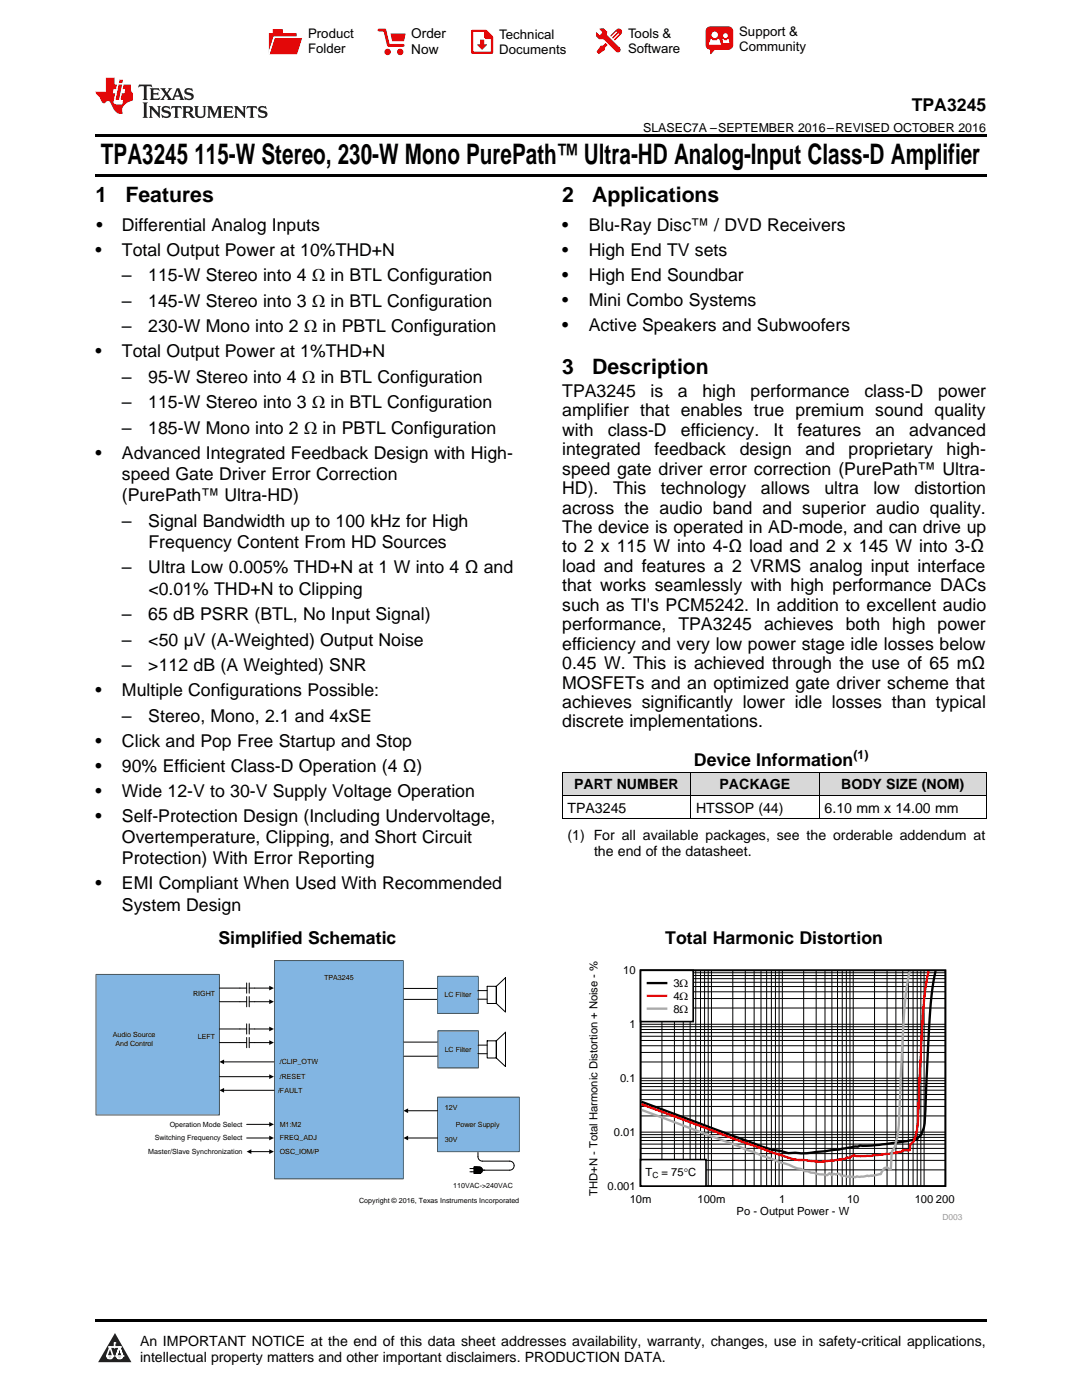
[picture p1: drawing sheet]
<svg xmlns="http://www.w3.org/2000/svg" width="216mm" height="279mm" viewBox="0 0 216 279" stroke-linecap="round" stroke-linejoin="round" font-family="sans-serif">
<defs><g id="words">
<g font-size="5.6">
<text x="20.1" y="32.8">TPA3245</text>
<text x="38.8" y="32.8">115-W Stereo, 230-W Mono PurePath™ Ultra-HD Analog-Input Class-D Amplifier</text>
</g>
<g font-size="4.2">
<text x="19" y="40.4">1</text>
<text x="25" y="40.4">Features</text>
<text x="112.2" y="40.4">2</text>
<text x="118.2" y="40.4">Applications</text>
<text x="112.2" y="74.5">3</text>
<text x="118.2" y="74.5">Description</text>
</g>
<g font-size="3.5">
<text x="181.9" y="22.2">TPA3245</text>
<text x="19.2" y="46.1">•</text>
<text x="24.3" y="46.1">Differential Analog Inputs</text>
<text x="112.2" y="46.1">•</text>
<text x="117.5" y="46.1">Blu-Ray Disc™ / DVD Receivers</text>
<text x="19" y="51.1">•</text>
<text x="24.3" y="51.1">Total Output Power at 10%THD+N</text>
<text x="112.2" y="51.1">•</text>
<text x="117.5" y="51.1">High End TV sets</text>
<text x="24.3" y="56.2">–</text>
<text x="29.6" y="56.2">115-W Stereo into 4 Ω in BTL Configuration</text>
<text x="112.2" y="56.1">•</text>
<text x="117.5" y="56.1">High End Soundbar</text>
<text x="24.3" y="61.2">–</text>
<text x="29.6" y="61.2">145-W Stereo into 3 Ω in BTL Configuration</text>
<text x="112.2" y="61.1">•</text>
<text x="117.5" y="61.1">Mini Combo Systems</text>
<text x="19" y="71.3">•</text>
<text x="24.3" y="66.3">–</text>
<text x="24.3" y="71.3">Total Output Power at 1%THD+N</text>
<text x="29.6" y="66.3">230-W Mono into 2 Ω in PBTL Configuration</text>
<text x="112.2" y="66.1">•</text>
<text x="117.5" y="66.1">Active Speakers and Subwoofers</text>
<text x="24.3" y="76.4">–</text>
<text x="29.6" y="76.4">95-W Stereo into 4 Ω in BTL Configuration</text>
<text x="24.3" y="81.5">–</text>
<text x="29.6" y="81.5">115-W Stereo into 3 Ω in BTL Configuration</text>
<text x="112.2" y="79.2">TPA3245</text>
<text x="112.2" y="83.1">amplifier that enables true premium sound quality</text>
<text x="129.8" y="79.2">is</text>
<text x="135.3" y="79.2">a</text>
<text x="140.2" y="79.2">high</text>
<text x="149.8" y="79.2">performance</text>
<text x="172.5" y="79.2">class-D</text>
<text x="187.2" y="79.2">power</text>
<text x="24.3" y="86.6">–</text>
<text x="29.6" y="86.6">185-W Mono into 2 Ω in PBTL Configuration</text>
<text x="112.2" y="87">with</text>
<text x="121.3" y="87">class-D</text>
<text x="135.9" y="87">efficiency.</text>
<text x="154.4" y="87">It</text>
<text x="159.1" y="87">features</text>
<text x="174.7" y="87">an</text>
<text x="181.4" y="87">advanced</text>
<text x="19" y="91.6">•</text>
<text x="24.3" y="91.6">Advanced Integrated Feedback Design with High-</text>
<text x="24.3" y="95.8">speed Gate Driver Error Correction</text>
<text x="112.2" y="90.8">integrated</text>
<text x="112.2" y="94.7">speed gate driver error correction (PurePath™ Ultra-</text>
<text x="130.6" y="90.8">feedback</text>
<text x="147.6" y="90.8">design</text>
<text x="160.7" y="90.8">and</text>
<text x="169.3" y="90.8">proprietary</text>
<text x="188.9" y="90.8">high-</text>
<text x="24.3" y="100">(PurePath™ Ultra-HD)</text>
<text x="112.2" y="98.6">HD).</text>
<text x="122.3" y="98.6">This</text>
<text x="131.9" y="98.6">technology</text>
<text x="151.8" y="98.6">allows</text>
<text x="164.5" y="98.6">ultra</text>
<text x="174.3" y="98.6">low</text>
<text x="182.5" y="98.6">distortion</text>
<text x="24.3" y="105.1">–</text>
<text x="29.6" y="105.1">Signal Bandwidth up to 100 kHz for High</text>
<text x="112.2" y="102.5">across the audio band and superior audio quality.</text>
<text x="112.2" y="106.4">The device is operated in AD-mode, and can drive up</text>
<text x="29.6" y="109.4">Frequency Content From HD Sources</text>
<text x="112.2" y="110.2">to 2 x 115 W into 4-Ω load and 2 x 145 W into 3-Ω</text>
<text x="24.3" y="114.4">–</text>
<text x="29.6" y="114.4">Ultra Low 0.005% THD+N at 1 W into 4 Ω and</text>
<text x="29.6" y="118.7">&lt;0.01% THD+N to Clipping</text>
<text x="112.2" y="114.1">load and features a 2 VRMS analog input interface</text>
<text x="112.2" y="118">that works seamlessly with high performance DACs</text>
<text x="24.3" y="123.8">–</text>
<text x="29.6" y="123.8">65 dB PSRR (BTL, No Input Signal)</text>
<text x="112.2" y="121.9">such as TI's PCM5242. In addition to excellent audio</text>
<text x="112.2" y="125.8">performance, TPA3245 achieves both high power</text>
<text x="24.3" y="128.8">–</text>
<text x="29.6" y="128.8">&lt;50 µV (A-Weighted) Output Noise</text>
<text x="112.2" y="129.6">efficiency and very low power stage idle losses below</text>
<text x="24.3" y="133.9">–</text>
<text x="29.6" y="133.9">&gt;112 dB (A Weighted) SNR</text>
<text x="112.2" y="133.5">0.45 W. This is achieved through the use of 65 mΩ</text>
<text x="112.2" y="137.4">MOSFETs and an optimized gate driver scheme that</text>
<text x="19" y="138.9">•</text>
<text x="24.3" y="138.9">Multiple Configurations Possible:</text>
<text x="112.2" y="141.3">achieves significantly lower idle losses than typical</text>
<text x="19" y="149">•</text>
<text x="24.3" y="144">–</text>
<text x="24.3" y="149">Click and Pop Free Startup and Stop</text>
<text x="29.6" y="144">Stereo, Mono, 2.1 and 4xSE</text>
<text x="112.2" y="145.2">discrete implementations.</text>
<text x="19" y="154">•</text>
<text x="24.3" y="154">90% Efficient Class-D Operation (4 Ω)</text>
<text x="138.5" y="152.9">Device Information</text>
<text x="19" y="159">•</text>
<text x="24.3" y="159">Wide 12-V to 30-V Supply Voltage Operation</text>
<text x="19" y="164">•</text>
<text x="24.3" y="164">Self-Protection Design (Including Undervoltage,</text>
<text x="24.3" y="168.3">Overtemperature, Clipping, and Short Circuit</text>
<text x="24.3" y="172.5">Protection) With Error Reporting</text>
<text x="19" y="177.5">•</text>
<text x="24.3" y="177.5">EMI Compliant When Used With Recommended</text>
<text x="24.3" y="181.8">System Design</text>
<text x="43.6" y="188.5">Simplified Schematic</text>
<text x="132.8" y="188.5">Total Harmonic Distortion</text>
</g>
<g font-size="2.8">
<text x="114.5" y="157.6">PART NUMBER</text>
<text x="143.6" y="157.6">PACKAGE</text>
<text x="167.9" y="157.6">BODY SIZE (NOM)</text>
<text x="113.2" y="162.2">TPA3245</text>
<text x="113.2" y="167.7">(1) For all available packages, see the orderable addendum at</text>
<text x="138.9" y="162.2">HTSSOP (44)</text>
<text x="164.5" y="162.2">6.10 mm x 14.00 mm</text>
<text x="118.5" y="170.9">the end of the datasheet.</text>
<text x="27.9" y="268.6">An IMPORTANT NOTICE at the end of this data sheet addresses availability, warranty, changes, use in safety-critical applications,</text>
<text x="27.9" y="271.8">intellectual property matters and other important disclaimers. PRODUCTION DATA.</text>
</g>
<g font-size="2.7">
<text x="82.1" y="7.7">Order</text>
<text x="82.1" y="10.7">Now</text>
</g>
<g font-size="2.6">
<text x="61.5" y="7.6">Product</text>
<text x="61.5" y="10.6">Folder</text>
<text x="99.6" y="7.8">Technical</text>
<text x="99.6" y="10.8">Documents</text>
<text x="125.3" y="7.6">Tools &amp;</text>
<text x="125.3" y="10.6">Software</text>
<text x="147.5" y="7.2">Support &amp;</text>
<text x="147.5" y="10.2">Community</text>
</g>
<g font-size="2.5">
<text x="128.3" y="26.3">SLASEC7A –SEPTEMBER 2016–REVISED OCTOBER 2016</text>
<text x="170.3" y="151.5">(1)</text>
</g>
<g font-size="2.2">
<text x="124.4" y="194.4">10</text>
<text x="134.4" y="197">3:</text>
<text x="134.4" y="199.5">4:</text>
<text x="134.4" y="202.1">8:</text>
<text x="125.6" y="205.1">1</text>
<text x="123.7" y="215.9">0.1</text>
<text x="122.5" y="226.7">0.01</text>
<text x="119.2" y="238.6" transform="rotate(-90 119.2 238.6)">THD+N - Total Harmonic Distortion + Noise - %</text>
<text x="121.2" y="237.4">0.001</text>
<text x="125.7" y="240">10m</text>
<text x="128.8" y="234.7">T</text>
<text x="132" y="234.7">= 75</text>
<text x="136.4" y="234.7">qC</text>
<text x="139.2" y="240">100m</text>
<text x="155.5" y="240">1</text>
<text x="169" y="240">10</text>
<text x="182.5" y="240">100 200</text>
<text x="147" y="242.5">Po - Output Power - W</text>
</g>
<text font-size="1.7" x="130.2" y="235.1">C</text>
<text font-size="1.7" fill="#999" x="188.1" y="243.5">D003</text>
<g font-size="1.4">
<text x="64.7" y="195.7">TPA3245</text>
<text x="38.5" y="198.8">RIGHT</text>
<text x="88.7" y="199">LC Filter</text>
<text x="22.5" y="207">Audio Source</text>
<text x="23" y="208.7">And Control</text>
<text x="39.5" y="207.3">LEFT</text>
<text x="88.7" y="209.9">LC Filter</text>
<text x="55.8" y="215.4">/RESET</text>
<text x="55.8" y="212.3">/CLIP_OTW</text>
<text x="55.5" y="218.1">/FAULT</text>
<text x="88.8" y="221.6">12V</text>
<text x="30.9" y="227.5">Switching Frequency Select</text>
<text x="33.9" y="224.8">Operation Mode Select</text>
<text x="55.8" y="224.8">M1:M2</text>
<text x="55.8" y="227.5">FREQ_ADJ</text>
<text x="88.8" y="227.9">30V</text>
<text x="90.9" y="224.8">Power Supply</text>
<text x="29.6" y="230.3">Master/Slave Synchronization</text>
<text x="55.8" y="230.3">OSC_IOM/P</text>
<text x="90.4" y="237.1">110VAC-&gt;240VAC</text>
<text x="71.7" y="240.2">Copyright © 2016, Texas Instruments Incorporated</text>
</g>
</g></defs>
<g fill="#d8d8d8">
<path d="M112.2 154.2h25.6v4.6h-25.6z"/>
<path d="M137.8 154.2h25.7v4.6h-25.7z"/>
<path d="M163.5 154.2h33.3v4.6h-33.3z"/>
</g>
<path d="M22.9 266l3.3 5.9h-6.6z" fill="#231f20"/>
<path d="M21.3 270.6h1.2l-.3 .5h-.3a.53 .53 0 0 1-.6-.5z" fill-rule="evenodd" fill="#fff"/>
<path d="M21.3 270.6h1.2l-.3 .5h-.3a.53 .53 0 0 1-.6-.5z" fill="none" stroke="#231f20" stroke-width=".33"/>
<path d="M21.3 270.6l1.2 .1-.3 .4h-.5z" fill="none" stroke="#fff" stroke-width=".33"/>
<path d="M22.9 268.9h.1" fill="none" stroke="#fff" stroke-width=".33"/>
<path d="M22.9 268v.9z" fill="#fff"/>
<path d="M22.9 268v.9z" fill="none" stroke="#fff" stroke-width=".33"/>
<circle cx="22.9" cy="268" r=".16" fill="#fff"/>
<path d="M21.8 268.8h.1" fill="none" stroke="#fff" stroke-width=".33"/>
<path d="M21.8 268.8h2.2z" fill="#fff"/>
<path d="M21.8 268.8h2.2z" fill="none" stroke="#fff" stroke-width=".33"/>
<circle cx="24" cy="268.8" r=".16" fill="#fff"/>
<path d="M23.2 270.6h.1" fill="none" stroke="#fff" stroke-width=".33"/>
<path d="M23.8 268.8l-.6 1.8z" fill="#fff"/>
<path d="M23.8 268.8l-.6 1.8z" fill="none" stroke="#fff" stroke-width=".33"/>
<path d="M23.8 268.8l.7 1.8z" fill="#fff"/>
<path d="M23.8 268.8l.7 1.8z" fill="none" stroke="#fff" stroke-width=".33"/>
<path d="M24.4 270.6h.1" fill="none" stroke="#fff" stroke-width=".33"/>
<circle cx="21.3" cy="270.6" r=".16" fill="#fff"/>
<path d="M22 268.8l-.7 1.8z" fill="#fff"/>
<path d="M22 268.8l-.7 1.8z" fill="none" stroke="#fff" stroke-width=".33"/>
<path d="M22 268.8l.5 1.8z" fill="#fff"/>
<path d="M22 268.8l.5 1.8z" fill="none" stroke="#fff" stroke-width=".33"/>
<circle cx="22.5" cy="270.6" r=".16" fill="#fff"/>
<path d="M23.3 270.6h1.2a.63 .63 0 0 1-.6 .5 .63 .63 0 0 1-.6-.5z" fill-rule="evenodd" fill="#fff"/>
<path d="M23.3 270.6h1.2a.63 .63 0 0 1-.6 .5 .63 .63 0 0 1-.6-.5z" fill="none" stroke="#231f20" stroke-width=".33"/>
<path d="M23.3 270.6h1.2l-.4 .5h-.5z" fill="none" stroke="#fff" stroke-width=".33"/>
<path d="M23.2 270.6h.1" fill="none" stroke="#fff" stroke-width=".33"/>
<circle cx="24.5" cy="270.6" r=".16" fill="#fff"/>
<path d="M19 263.2h177.8v.5h-177.8z" fill="#000"/>
<path d="M117.1 191.8h74.9v51.8h-74.9z" fill-rule="evenodd" fill="#fff"/>
<path d="M127.8 193.7h60.8v43h-60.8z" fill="none" stroke="#000" stroke-width=".32"/>
<g fill="none" stroke="#000" stroke-width=".2">
<path d="M127.8 199.3h60.9M127.8 197.9h60.9M127.8 196.9h60.9M127.8 196h60.9M127.8 195.3h60.9M127.8 194.7h60.9M127.8 194.1h60.9M132.1 193.7v43M134.6 193.7v43M136.3 193.7v43M137.7 193.7v43M138.8 193.7v43"/>
<path d="M139.8 193.7v43M140.6 193.7v43M141.3 193.7v43M142 193.7v43M146.2 193.7v43M148.7 193.7v43M150.5 193.7v43M151.8 193.7v43M153 193.7v43M153.9 193.7v43M154.7 193.7v43M155.5 193.7v43"/>
<path d="M156.1 193.7v43M160.4 193.7v43M162.9 193.7v43M164.6 193.7v43M166 193.7v43M167.1 193.7v43M168.1 193.7v43M168.9 193.7v43M169.6 193.7v43M170.3 193.7v43M174.5 193.7v43M177 193.7v43"/>
<path d="M178.8 193.7v43M180.1 193.7v43M181.3 193.7v43M182.2 193.7v43M183 193.7v43M183.7 193.7v43M184.4 193.7v43M127.8 219.5h60.9M127.8 218.4h60.9M127.8 217.6h60.9M127.8 216.9h60.9M127.8 216.2h60.9"/>
<path d="M127.8 215.7h60.9M127.8 215.2h60.9M127.8 211.9h60.9M127.8 210h60.9M127.8 208.7h60.9M127.8 207.7h60.9M127.8 206.8h60.9M127.8 206.1h60.9M127.8 205.5h60.9M127.8 204.9h60.9M127.8 204.4h60.9M127.8 201.2h60.9"/>
<path d="M127.8 233.5h60.9M127.8 231.6h60.9M127.8 230.2h60.9M127.8 229.2h60.9M127.8 228.3h60.9M127.8 227.6h60.9M127.8 227h60.9M127.8 226.4h60.9M127.8 225.9h60.9M127.8 222.7h60.9M127.8 220.8h60.9"/>
</g>
<path d="M186.7 193.8l-.2 .6a52.8 52.8 0 0 0-.9 8l-.9 19a7.8 7.8 0 0 1-.7 4.5 1.28 1.28 0 0 1-.8 1.1l-.2 .4-2.1 .4-5.4 .7-2.6 .2-1.3-.1-.4 .2-1 .1-2.8 .5-4.5 .5a12 12 0 0 1-4.2 .1l-1.4 .1-1.5-.4-1.8-.2-2-.7-24-8.9" fill="none" stroke="#000" stroke-width=".46"/>
<path d="M185.3 193.8l-.6 3.3-.5 5.1-.9 18.6a16.1 16.1 0 0 1-.6 5.9 1.8 1.8 0 0 1-1 1.6l-.2 1.2-1.3 .1-.6 .3-2.9 .4a25.8 25.8 0 0 1-5.8 .4l-.5-.1-.4 .1-.5 .4-.4-.1-.5 .3-1.6 .2a16.6 16.6 0 0 1-6.6 0 9.4 9.4 0 0 1-4.7-1l-7.5-2.6-20.2-7.5" fill="none" stroke="#f00" stroke-width=".46"/>
<path d="M181.5 193.8l-.6 3.2-.5 4.7-.9 19.6a26.3 26.3 0 0 1-.9 7.6l-.7 1.1-.1 3.3a.56 .56 0 0 1-.7-.3h-.2a.73 .73 0 0 0-.8 .6l-.4 .7-1.7 .4-.9-.1-1.6 .3-.5-.1-.3 .1-.6-.1-.4 .1-.3-.2-.3 .2-.7-.3-.4 .1-.8-.5-.4 .2-.4-.1-.4 .2-.5-.4-.4 .5-4.6-.9-.7-.4-.7-.1-1.7-.7-1.9-.6-27.5-10.4" fill="none" stroke="#aaa" stroke-width=".46"/>
<path d="M127.8 231.4h13.1v5.3h-13.1z" fill-rule="evenodd" fill="#fff"/>
<path d="M127.8 231.4h13.1v5.3h-13.1z" fill="none" stroke="#000" stroke-width=".32"/>
<path d="M127.8 193.7h10.5v10.2h-10.5z" fill-rule="evenodd" fill="#fff"/>
<path d="M127.8 193.7h10.5v10.2h-10.5z" fill="none" stroke="#000" stroke-width=".32"/>
<path d="M129.3 196.2h3.6" fill="none" stroke="#000" stroke-width=".46"/>
<path d="M129.3 198.7h3.6" fill="none" stroke="#f00" stroke-width=".46"/>
<path d="M129.3 201.3h3.6" fill="none" stroke="#aaa" stroke-width=".46"/>
<path d="M87.3 219h16.3v10.8h-16.3z" fill-rule="evenodd" fill="#82b5e2"/>
<path d="M87.3 219h16.3v10.8h-16.3z" fill="none" stroke="#295c75" stroke-width=".2"/>
<path d="M80.6 199.5h6.7M81.3 221.7h6M93.8 233.2h1.6M93.8 233.9h1.6M94.6 232.9a1.85 1.85 0 0 1 1.7 .6l-.2 .3a1.99 1.99 0 0 1-1.5 .4 1.01 1.01 0 0 0 0-1.3zM94.6 232.9h1a.64 .64 0 0 1 .7 .6 .64 .64 0 0 1-.7 .7h-1zM94.6 232.9h1.2v1.2h-1.2zM95.4 230v.8a.87 .87 0 0 0 .9 .9h5.4a.9 .9 0 0 1 .9 .9 .9 .9 0 0 1-.9 .9h-6.3M95.9 233v1M96 233.1v.9M96.2 233.2v.7" fill="none" stroke="#000" stroke-width=".2"/>
<g fill="#000">
<path d="M80.5 221.7l.9-.5v.9z"/>
<path d="M94.6 232.9h1.2v1.2h-1.2z" fill-rule="evenodd"/>
</g>
<path d="M54.8 191.7h25.7v43.6h-25.7z" fill-rule="evenodd" fill="#82b5e2"/>
<path d="M54.8 191.7h25.7v43.6h-25.7z" fill="none" stroke="#295c75" stroke-width=".2"/>
<path d="M80.6 197.3h6.7" fill="none" stroke="#000" stroke-width=".2"/>
<path d="M19.2 194.5h24.6v28h-24.6z" fill-rule="evenodd" fill="#82b5e2"/>
<path d="M19.2 194.5h24.6v28h-24.6z" fill="none" stroke="#295c75" stroke-width=".2"/>
<g fill="none" stroke="#000" stroke-width=".2">
<path d="M43.8 197.2h5.4M43.8 199.9h5.4M49.2 196.2v2M49.2 198.9v2M49.7 196.2v2M49.7 198.9v2M49.7 197.2h4.1M49.7 199.9h4.1M43.8 205.4h5.4M43.8 208.1h5.4M49.2 204.3v2.1M49.2 207.1v2"/>
<path d="M49.7 204.3v2.1M49.7 207.1v2M49.7 205.4h4.1M49.7 208.1h4.1M80.6 210.8h6.7M80.6 208h6.7"/>
</g>
<path d="M53.7 199.4l1 .5-1 .5zM53.7 196.7l1 .5-1 .5zM53.7 207.6l1 .5-1 .4zM53.7 204.9l1 .5-1 .4z" fill="#000"/>
<path d="M87.3 194.8h8.1v7.5h-8.1z" fill-rule="evenodd" fill="#82b5e2"/>
<path d="M87.3 194.8h8.1v7.5h-8.1z" fill="none" stroke="#295c75" stroke-width=".2"/>
<path d="M87.4 205.7h8.1v7.4h-8.1z" fill-rule="evenodd" fill="#82b5e2"/>
<path d="M87.4 205.7h8.1v7.4h-8.1z" fill="none" stroke="#295c75" stroke-width=".2"/>
<g fill="none" stroke="#000" stroke-width=".2">
<path d="M112.2 158.8h84.6M112.2 154.1h84.6M112.2 154.2v9.3M137.8 154.2v9.3M163.4 154.2v9.3M196.8 154.2v9.3M112.2 163.4h84.6M95.4 199.4h1.8M95.4 197.7h1.8M97.2 196.8h1.8v3.5h-1.8zM99 196.8l1.9-1.7v6.9l-1.9-1.7zM43.8 214.9h10"/>
<path d="M44.6 217.6h10.1M44.6 211.9h10.1M95.4 210.3h1.8M95.4 208.6h1.8M97.2 207.7h1.8v3.4h-1.8zM99 207.7l1.9-1.7v6.9l-1.9-1.8zM49.2 224.4h4.6M49.2 227.1h4.6M50 229.8h3.8M81.3 227.1h6"/>
</g>
<path d="M43.8 217.6l.9-.5v1zM43.8 211.9l.9-.4v.9zM53.7 214.4l1 .5-1 .4zM49.2 229.8l1-.4v.9zM53.7 223.9l1 .5-1 .5zM53.7 226.6l1 .5-1 .5zM53.7 229.4l1 .4-1 .5zM80.5 227.1l.9-.5v1z" fill="#000"/>
<path d="M19 34.8h177.8v.5h-177.8zM19 26.8h177.8v.6h-177.8z" fill="#000"/>
<path d="M27.7 16.9l-.1 .6 .6-.3h.5v.2v2.2l-.2 .4h1l-.2-.4v-2.2v-.2h.5l.6 .3-.2-.6zM29.9 17.6l.2 .4v1.6l-.2 .4h1.9l.1-.6a1.09 1.09 0 0 1-1.3 .1v-.6h.6l.4 .2v-.7l-.2 .2h-.8v-.6l.2-.1a1.01 1.01 0 0 1 1 .3l-.1-.6zM32 17.6l.9 1.2-1 1.2h.9l-.2-.3 .5-.7 .5 .7-.3 .3h1.7l-.2-.3 .1-.4h1l.1 .4-.2 .3h1l-.3-.4-.7-2h-.5l-1 2.2-.8-1.1 .9-1.1h-.9l.2 .2-.4 .7-.4-.7 .2-.2zM35.4 18l.4 1h-.8zM37 17.7a.66 .66 0 0 0-.2 .8 .66 .66 0 0 0 .6 .4l.7 .2 .1 .2a.8 .8 0 0 1-.7 .4 .8 .8 0 0 1-.7-.5l.1 .8 .2-.2a.94 .94 0 0 0 1.1 .1 .94 .94 0 0 0 .4-.9 1.48 1.48 0 0 0-1.3-.6v-.4a1.1 1.1 0 0 1 1.2 .2l-.2-.6-.2 .1-.5-.1zM28.5 20.4l.2 .4v2.3l-.2 .4h1l-.2-.4v-2.3l.2-.4zM29.7 21.2l.2 .4v1.5l-.2 .4h.8l-.3-.4 .1-1.3 1.6 1.8v-2l.2-.4h-.7l.2 .2v1.1l-1.2-1.3zM32.5 21.3a.66 .66 0 0 0-.2 .8 .66 .66 0 0 0 .6 .4l.6 .2 .2 .2a.8 .8 0 0 1-.8 .4 .8 .8 0 0 1-.7-.5l.2 .7 .2-.1a.94 .94 0 0 0 1 .1 .94 .94 0 0 0 .5-1 1.47 1.47 0 0 0-1.3-.6l-.1-.3a1.1 1.1 0 0 1 1.3 .2l-.2-.6-.2 .1-.5-.2zM34.3 21.2l-.2 .6a.64 .64 0 0 1 .8-.3v1.6l-.2 .4h1l-.3-.4 .1-1.6a.66 .66 0 0 1 .8 .3l-.2-.6zM36.3 21.2l.3 .4v1.5l-.3 .4h1l-.2-.2v-.7h.5l.1 .1a.8 .8 0 0 0 1.2 .7l-1-1a.62 .62 0 0 0 .6-.5 .62 .62 0 0 0-.6-.7zM37.1 21.5h.1a.48 .48 0 0 1 .6 0 .48 .48 0 0 1 .1 .6l-.2 .1-.6 .1zM38.7 21.2l.2 .2a2.29 2.29 0 0 0 .4 2 1.05 1.05 0 0 0 1.7-.7v-1.3l.2-.2h-.8l.2 .4v1.1a.61 .61 0 0 1-.6 .6 .61 .61 0 0 1-.6-.6v-1.1l.3-.4zM41.3 21.2l.3 .4v1.5l-.3 .4h.8l-.2-.4v-1.4l.8 1.9 .9-1.9v1.4l-.2 .4h.9l-.2-.4v-1.5l.2-.4h-.8l-.7 1.5-.6-1.5zM44.5 21.2l.2 .4v1.5l-.2 .4h1.9l.2-.6a1.1 1.1 0 0 1-1.4 .2v-.7h.6l.4 .2v-.6l-.2 .1-.8 .1v-.6l.2-.1a1.02 1.02 0 0 1 1.1 .2l-.2-.5zM46.7 21.2l.2 .4v1.5l-.2 .4h.8l-.3-.4 .1-1.3 1.6 1.8v-2l.2-.4h-.7l.2 .2v1.1l-1.2-1.3zM49.3 21.2l-.1 .6a.64 .64 0 0 1 .8-.3v1.6l-.3 .4h1l-.2-.4v-1.6a.66 .66 0 0 1 .8 .3l-.1-.6zM51.7 21.3a.66 .66 0 0 0-.2 .7 .66 .66 0 0 0 .7 .5l.6 .2 .1 .2a.8 .8 0 0 1-.7 .4 .8 .8 0 0 1-.7-.5l.1 .7 .2-.1a.94 .94 0 0 0 1.1 .1 .94 .94 0 0 0 .4-1 1.48 1.48 0 0 0-1.2-.6l-.1-.3a1.1 1.1 0 0 1 1.2 .2l-.2-.6-.1 .1-.6-.2z" fill="#231f20"/>
<path d="M21.1 15.5v2.8h-2v.4l.9 .9a.96 .96 0 0 0 1 1 .59 .59 0 0 1 .5-.4 .59 .59 0 0 1 .5 .3l.4 .8a1.61 1.61 0 0 0 2.1 1.3 1.63 1.63 0 0 1 1.1-2.2l.9-.3v-1.5a1.6 1.6 0 0 1-.4-1.7h-1.4l-.2 .9h.5l-.2 .8h-.5l-.2 1v.3h.5l-.2 .9h-.7a.74 .74 0 0 1-1-.6l.3-1.6h-.5l.2-.8h.5l.1-.9h-.4v-1.4zM23.7 16.9l-.7 3h.8l.6-3zM23.8 15.9l-.1 .7h.7l.2-.7z" fill="#ee1d23"/>
<g fill="#d60000">
<path d="M54.4 5.8h2v.8h2.8v4.2h-5.5v-4.2h.7z" fill-rule="evenodd"/>
<path d="M54.7 7.5h5.6l-1 3.3h-5.6z" fill-rule="evenodd"/>
</g>
<path d="M54.6 7.4h5.8l-.1 .1h-5.5l-1.1 3.3z" fill-rule="evenodd" fill="#fff"/>
<path d="M54.6 7.4h5.8l-.1 .1h-5.5l-1.1 3.3z" fill="none" stroke="#fff" stroke-width=".2"/>
<path d="M75.6 6h1.2l.7 3.1h3" fill="none" stroke="#d60000" stroke-width=".56"/>
<g fill="#d60000">
<path d="M77.9 6.7h3.1l-.4 1.5h-2.3z" fill-rule="evenodd"/>
<circle cx="77.3" cy="10.4" r=".64"/>
<circle cx="79.9" cy="10.4" r=".64"/>
</g>
<path d="M94.2 6.2h2.7l1.3 1.2v3.1h-4z" fill="none" stroke="#d60000" stroke-width=".44"/>
<g fill="#d60000">
<path d="M95.8 7.9h.8v1h.6l-1 1.1-1-1v-.1h.6z" fill-rule="evenodd"/>
<path d="M96.6 6.2h.3l1.3 1.2v.4h-1.3l-.3-.4z" fill-rule="evenodd"/>
<path d="M119.6 5.7h.9l.6 .6 .1 .7 2.5 2.5-.8 .8-2.3-2.3-1.1-.2-.6-.6v-.8l.7 .6 .5-.4v-.2l-.4-.5z" fill-rule="evenodd"/>
<path d="M119.9 9.1h.4l.5-.5 .4 .4-.5 .5v.4l-1.2 .9-.5-.5z" fill-rule="evenodd"/>
<path d="M123 5.9a.67 .67 0 0 1 .9 0 .67 .67 0 0 1 0 .9z" fill-rule="evenodd"/>
<path d="M123 5.9l.9 .9-1.2 1.2h-.2l.1-.2 .9-.9 .1-.2h-.3l-.9 1h-.2v-.2l.9-1 .1-.2h-.3l-.9 1h-.2v-.2z" fill-rule="evenodd"/>
<circle cx="123.3" cy="9.9" r=".54"/>
</g>
<path d="M121.1 6.3l-.1 .7" fill="none" stroke="#d60000" stroke-width=".2"/>
<g fill="#d60000">
<path d="M141.1 5.5l.6-.2h3.6a.95 .95 0 0 1 1 .9v2.8a.95 .95 0 0 1-1 .9h-3.6a.95 .95 0 0 1-.9-.9v-2.8z" fill-rule="evenodd"/>
<path d="M141.7 9.9h.9l-.7 .9h-.2z" fill-rule="evenodd"/>
</g>
<g fill="#fff">
<path d="M144.3 8.6h1.3z"/>
<path d="M141.8 7.8h.3l.1 .2h.8l.2-.2h.3l.4 1.1h-2.5z" fill-rule="evenodd"/>
<path d="M144.2 7.8h.2l.2 .2h.4l.2-.2h.2l.2 .8h-1.3z" fill-rule="evenodd"/>
<circle cx="142.6" cy="6.9" r=".65"/>
<circle cx="144.8" cy="7.1" r=".48"/>
</g>
<use href="#words"/>
</svg>
